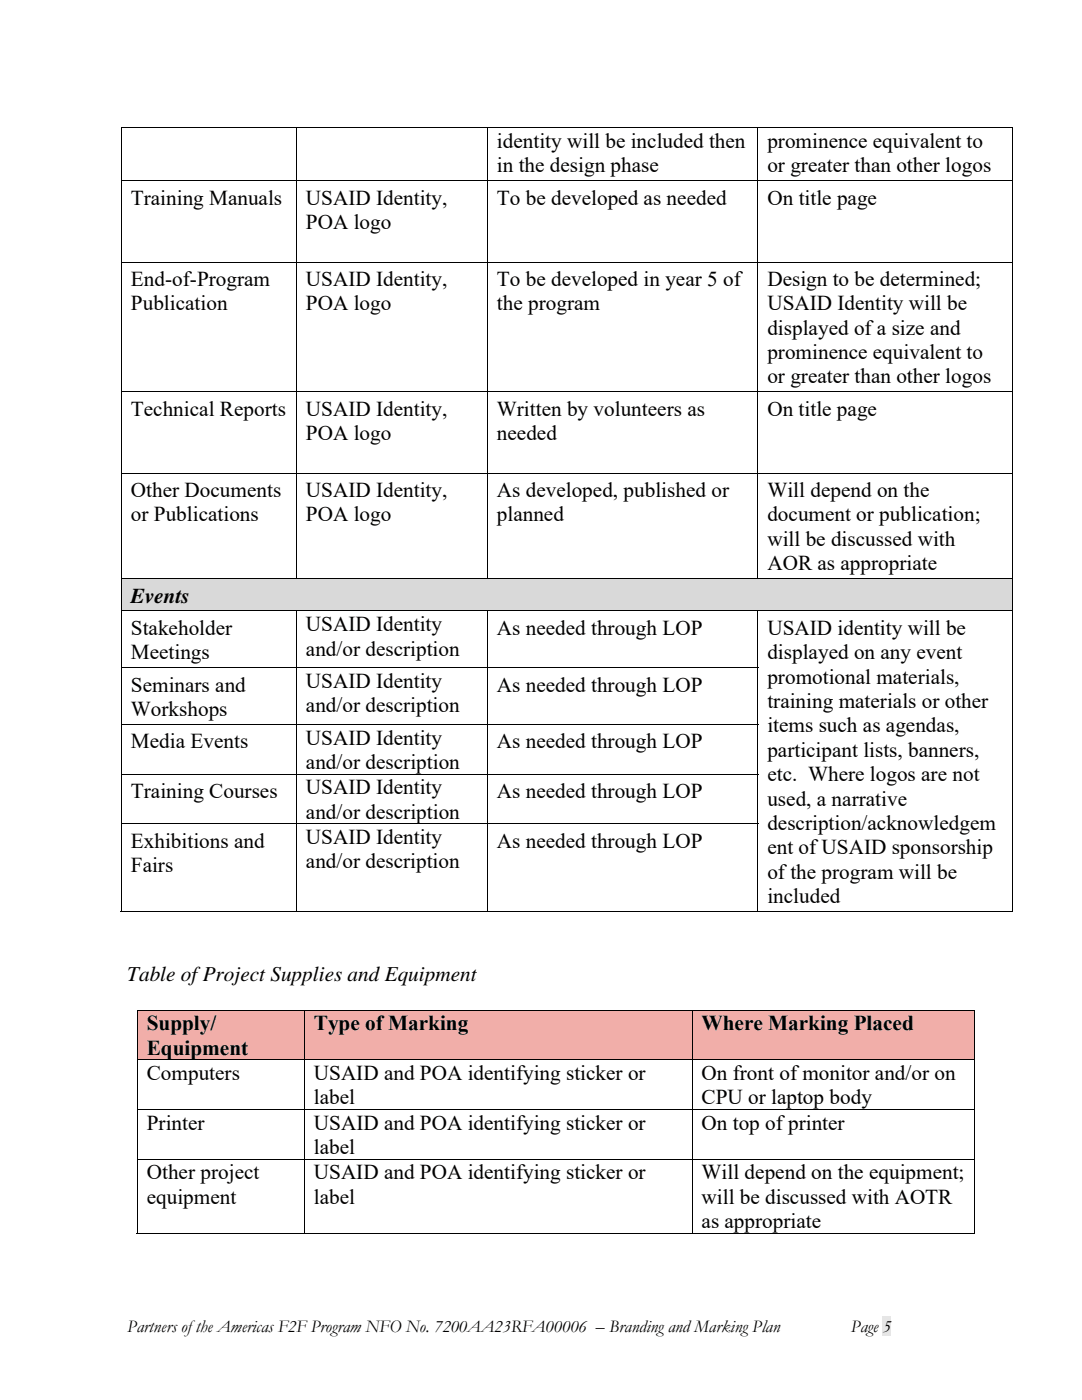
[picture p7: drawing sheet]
<svg xmlns="http://www.w3.org/2000/svg" width="216mm" height="279mm" viewBox="0 0 216 279" stroke-linecap="round" stroke-linejoin="round" font-family="sans-serif">
<defs><g id="words">
<g font-size="4.2">
<text x="99.1" y="29.5">identity will be included then</text>
<text x="153.1" y="29.5">prominence equivalent to</text>
<text x="99.1" y="34.4">in the design phase</text>
<text x="153.1" y="34.4">or greater than other logos</text>
<text x="26.1" y="40.9">Training Manuals</text>
<text x="61" y="40.9">USAID Identity,</text>
<text x="99.1" y="40.9">To be developed as needed</text>
<text x="153.1" y="40.9">On title page</text>
<text x="61" y="45.7">POA logo</text>
<text x="26.1" y="57">End-of-Program</text>
<text x="61" y="57">USAID Identity,</text>
<text x="99.1" y="57">To be developed in year 5 of</text>
<text x="153.1" y="57">Design to be determined;</text>
<text x="26.1" y="61.9">Publication</text>
<text x="61" y="61.9">POA logo</text>
<text x="99.1" y="61.9">the program</text>
<text x="153.1" y="61.9">USAID Identity will be</text>
<text x="153.1" y="66.8">displayed of a size and</text>
<text x="153.1" y="71.6">prominence equivalent to</text>
<text x="153.1" y="76.5">or greater than other logos</text>
<text x="26.1" y="83">Technical Reports</text>
<text x="61" y="83">USAID Identity,</text>
<text x="99.1" y="83">Written by volunteers as</text>
<text x="153.1" y="83">On title page</text>
<text x="61" y="87.8">POA logo</text>
<text x="99.1" y="87.8">needed</text>
<text x="26.1" y="99.2">Other Documents</text>
<text x="61" y="99.2">USAID Identity,</text>
<text x="99.1" y="99.2">As developed, published or</text>
<text x="153.1" y="99.2">Will depend on the</text>
<text x="26.1" y="104">or Publications</text>
<text x="61" y="104">POA logo</text>
<text x="99.1" y="104">planned</text>
<text x="153.1" y="104">document or publication;</text>
<text x="153.1" y="108.9">will be discussed with</text>
<text x="153.1" y="113.8">AOR as appropriate</text>
<text x="26.1" y="120.2">Events</text>
<text x="61" y="126">USAID Identity</text>
<text x="26.1" y="126.7">Stakeholder</text>
<text x="26.1" y="131.6">Meetings</text>
<text x="61" y="130.9">and/or description</text>
<text x="99.1" y="126.7">As needed through LOP</text>
<text x="153.1" y="126.7">USAID identity will be</text>
<text x="153.1" y="131.6">displayed on any event</text>
<text x="61" y="137.3">USAID Identity</text>
<text x="153.1" y="136.4">promotional materials,</text>
<text x="26.1" y="138">Seminars and</text>
<text x="26.1" y="142.9">Workshops</text>
<text x="61" y="142.2">and/or description</text>
<text x="99.1" y="138">As needed through LOP</text>
<text x="153.1" y="141.3">training materials or other</text>
<text x="26.1" y="149.4">Media Events</text>
<text x="61" y="148.6">USAID Identity</text>
<text x="99.1" y="149.4">As needed through LOP</text>
<text x="153.1" y="146.2">items such as agendas,</text>
<text x="61" y="153.5">and/or description</text>
<text x="153.1" y="151">participant lists, banners,</text>
<text x="153.1" y="155.9">etc. Where logos are not</text>
<text x="26.1" y="159.3">Training Courses</text>
<text x="61" y="158.5">USAID Identity</text>
<text x="99.1" y="159.3">As needed through LOP</text>
<text x="153.1" y="160.8">used, a narrative</text>
<text x="61" y="163.4">and/or description</text>
<text x="153.1" y="165.6">description/acknowledgem</text>
<text x="26.1" y="169.1">Exhibitions and</text>
<text x="61" y="168.4">USAID Identity</text>
<text x="61" y="173.3">and/or description</text>
<text x="99.1" y="169.2">As needed through LOP</text>
<text x="153.1" y="170.5">ent of USAID sponsorship</text>
<text x="26.1" y="174">Fairs</text>
<text x="153.1" y="175.4">of the program will be</text>
<text x="153.1" y="180.2">included</text>
<text x="25.4" y="195.7">Table of Project Supplies and Equipment</text>
<text x="29.3" y="205.6">Supply/</text>
<text x="62.6" y="205.6">Type of Marking</text>
<text x="140" y="205.6">Where Marking Placed</text>
<text x="29.3" y="210.5">Equipment</text>
<text x="29.3" y="215.5">Computers</text>
<text x="62.6" y="215.5">USAID and POA identifying sticker or</text>
<text x="140" y="215.5">On front of monitor and/or on</text>
<text x="62.6" y="220.4">label</text>
<text x="140" y="220.4">CPU or laptop body</text>
<text x="29.3" y="225.4">Printer</text>
<text x="62.6" y="225.4">USAID and POA identifying sticker or</text>
<text x="140" y="225.4">On top of printer</text>
<text x="62.6" y="230.3">label</text>
<text x="29.3" y="235.4">Other project</text>
<text x="62.6" y="235.4">USAID and POA identifying sticker or</text>
<text x="140" y="235.4">Will depend on the equipment;</text>
<text x="29.3" y="240.2">equipment</text>
<text x="62.6" y="240.2">label</text>
<text x="140" y="240.2">will be discussed with AOTR</text>
<text x="140" y="245.1">as appropriate</text>
</g>
<g font-size="3.5">
<text x="25.4" y="265.8">Partners of the Americas F2F Program NFO No. 7200AA23RFA00006 – Branding and Marking Plan</text>
<text x="169.8" y="265.8">Page 5</text>
</g>
</g></defs>
<path d="M176.2 262.7h1.6v4h-1.6z" fill="#e6e6e6"/>
<path d="M24.1 25.4h.2v.2h-.2zM201.9 25.4h.2v.2h-.2zM201.9 36h.2v.2h-.2zM201.9 52.2h.2v.2h-.2zM201.9 78.1h.2v.2h-.2zM201.9 94.3h.2v.2h-.2z" fill="#000"/>
<g fill="none" stroke="#000" stroke-width=".2">
<path d="M24.1 25.5h177.8M24.1 36.1h177.8M24.2 25.6v10.4M24.2 36.2v16M59.1 25.6v10.4M59.1 36.2v16M97.2 25.6v10.4M97.2 36.2v16M151.2 25.6v10.4M151.2 36.2v16M202 25.6v10.4M202 36.2v16"/>
<path d="M24.1 52.3h177.8M24.2 52.4v25.7M59.1 52.4v25.7M97.2 52.4v25.7M151.2 52.4v25.7M202 52.4v25.7M24.1 78.2h177.8M24.2 78.3v16M59.1 78.3v16M97.2 78.3v16M151.2 78.3v16M202 78.3v16"/>
<path d="M24.2 94.5v20.9M59.1 94.5v20.9M97.2 94.5v20.9M151.2 94.5v20.9M201.9 94.4h-177.8M202 94.5v20.9"/>
</g>
<g fill="#d9d9d9">
<path d="M24.3 115.6h177.6v6.2h-177.6z"/>
<path d="M26.1 115.6h174v6.2h-174z"/>
</g>
<g fill="none" stroke="#000" stroke-width=".2">
<path d="M24.2 115.5v6.3M201.9 115.5h-177.8M202 115.5v6.3M24.1 133.2h127.2M24.2 122v11.2M24.2 133.3v11.2M59.1 122v11.2M59.1 133.3v11.2M97.2 122v11.2M97.2 133.3v11.2M151.2 122v11.2M151.2 133.3v11.2"/>
<path d="M201.9 121.9h-177.8M202 122v11.2M202 133.3v11.2M24.1 144.6h127.2M24.1 154.5h127.2M24.2 144.7v9.7M24.2 154.6v9.7M59.1 144.7v9.7M59.1 154.6v9.7M97.2 144.7v9.7M97.2 154.6v9.7M151.2 144.7v9.7"/>
<path d="M151.2 154.6v9.7M202 144.7v9.7M202 154.6v9.7M24.1 164.4h127.2M24.2 164.5v17.5M59.1 164.5v17.5M97.2 164.5v17.5M151.2 164.5v17.5M202 164.5v17.5M24.1 181.9h35M59.2 181.9h38M97.3 181.9h53.8"/>
<path d="M151.3 181.9h50.6"/>
</g>
<path d="M201.9 115.4h.2v.1h-.2zM201.9 121.8h.2v.2h-.2zM201.9 133.2h.2v.1h-.2zM201.9 144.5h.2v.2h-.2zM201.9 154.4h.2v.2h-.2zM201.9 164.3h.2v.2h-.2zM201.9 181.8h.2v.2h-.2z" fill="#000"/>
<g fill="#f1aea9">
<path d="M27.5 201.7h33.1v9.7h-33.1z"/>
<path d="M29.3 201.7h29.5v4.8h-29.5z"/>
<path d="M29.3 206.5h29.5v4.9h-29.5z"/>
<path d="M60.8 201.7h77.2v9.7h-77.2z"/>
<path d="M62.6 201.7h73.6v4.8h-73.6z"/>
<path d="M138.2 201.7h56.1v9.7h-56.1z"/>
<path d="M140 201.7h52.5v4.8h-52.5z"/>
</g>
<path d="M27.3 201.5h.2v.2h-.2zM194.3 201.5h.2v.2h-.2zM194.3 246h.2v.2h-.2z" fill="#000"/>
<g fill="none" stroke="#000" stroke-width=".2">
<path d="M27.3 201.6h167.2M27.3 211.5h167.2M27.4 201.7v9.7M27.4 211.6v9.7M60.7 201.7v9.7M60.7 211.6v9.7M138.1 201.7v9.7M138.1 211.6v9.7M194.4 201.7v9.7M194.4 211.6v9.7M27.3 221.4h167.2M27.3 231.3h167.2"/>
<path d="M27.4 221.5v9.7M27.4 231.4v14.8M60.7 221.5v9.7M60.7 231.4v14.8M138.1 221.5v9.7M138.1 231.4v14.8M194.4 221.5v9.7M194.4 231.4v14.8M27.3 246.1h33.3M60.8 246.1h77.2M138.2 246.1h56.1"/>
</g>
<use href="#words"/>
</svg>
